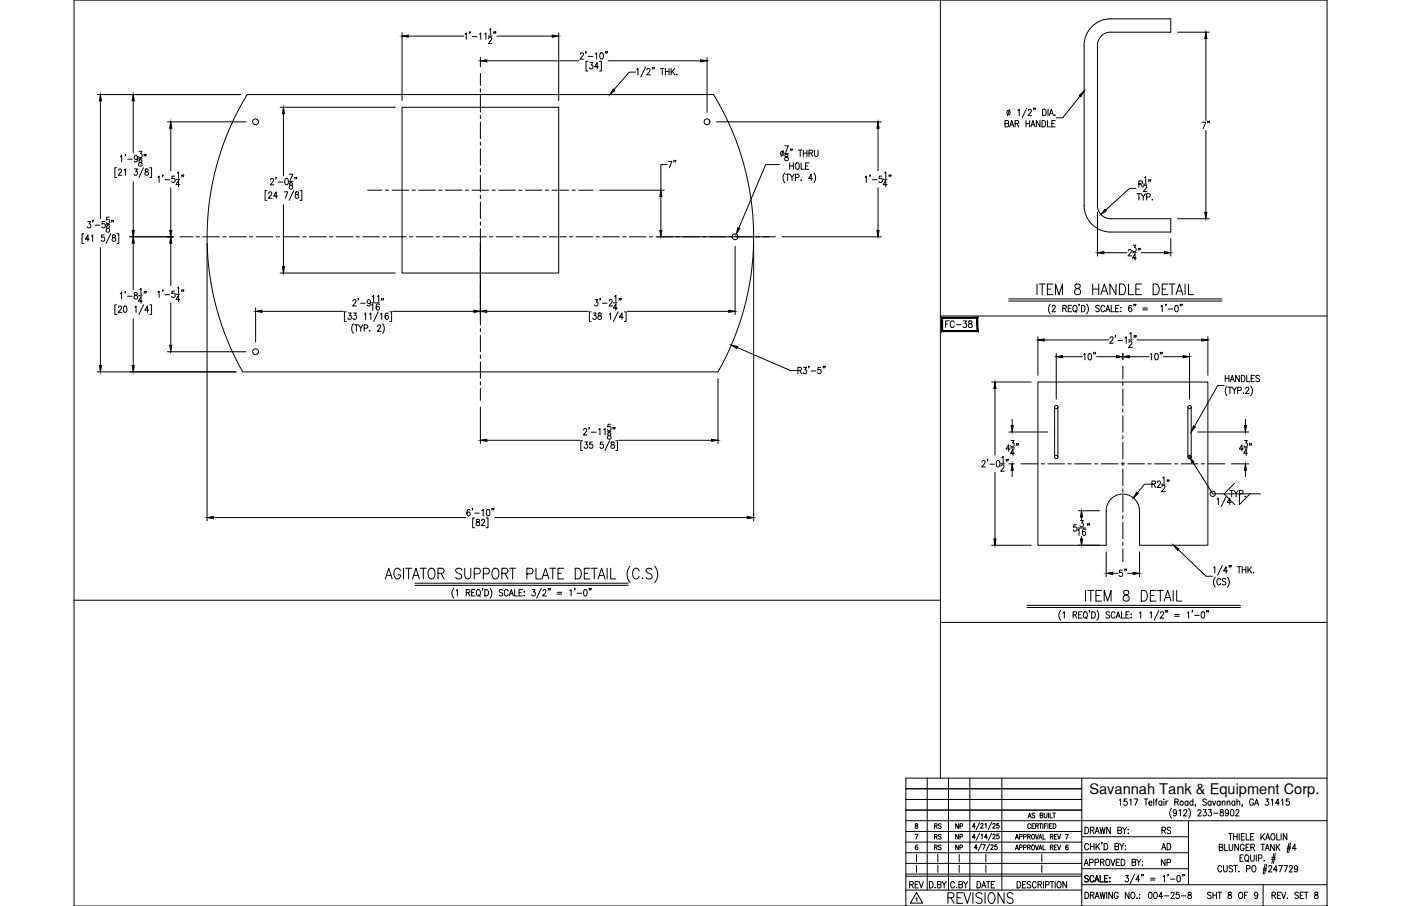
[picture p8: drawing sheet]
<svg xmlns="http://www.w3.org/2000/svg" width="432mm" height="279mm" viewBox="0 0 432 279" stroke-linecap="round" stroke-linejoin="round" font-family="sans-serif">
<defs><g id="words">
<g font-size="6.6">
<text x="318.6" y="92.1">ITEM 8 HANDLE DETAIL</text>
<text x="333.7" y="186.6">ITEM 8 DETAIL</text>
<text x="291.4" y="279.8">REVISIONS</text>
</g>
<g font-size="5.3">
<text x="373.9" y="40.9" transform="rotate(-90 373.9 40.9)">7&quot;</text>
<text x="205" y="52.9">7&quot;</text>
<text x="290.7" y="102.3">FC-38</text>
<text x="344" y="178.9">5&quot;</text>
<text x="279.4" y="275.2">REV</text>
</g>
<g font-size="4.9">
<text x="357" y="263.2">AD</text>
<text x="357.4" y="258.2">RS</text>
<text x="357" y="268.1">NP</text>
</g>
<text font-size="4.5" x="335.7" y="244.9">Savannah Tank &amp; Equipment Corp.</text>
<g font-size="4.4">
<text x="287.2" y="256.8">RS</text>
<text x="293.5" y="256.8">NP</text>
<text x="287.2" y="263.2">RS</text>
<text x="287.2" y="260">RS</text>
<text x="293.5" y="263.2">NP</text>
<text x="293.5" y="260">NP</text>
</g>
</g></defs>
<!-- layer: TEXT -->
<g fill="none" stroke="#000" stroke-width=".31">
<path d="M282.1 257.3h.8l-.6 1.5M282.2 254.1v.4a.55 .55 0 0 1 .6 .3 .55 .55 0 0 1-.2 .7 .47 .47 0 0 1-.6-.5 .47 .47 0 0 1 .7-.4l.1-.5zM300.6 258.2h-.9l.6-1v1.5M300.6 254.9h-.9l.6-1v1.5M301.9 256.9l-1.1 2.3M301.9 253.6l-1.1 2.3M302.3 254.3l.2-.4 .5 .3-.8 1.2h.9M302.4 257.5l.3-.3v1.5M303.6 254.2l.3-.3v1.5M304.3 258.2h-.9l.6-1v1.5M305.6 256.9l-1 2.3M305.6 253.6l-1 2.3"/>
<path d="M306 257.6l.2-.4 .5 .3-.8 1.2h.9M306 254.3l.2-.4 .5 .3-.8 1.2h.9M307.8 257.2h-.5l-.1 .6a.46 .46 0 0 1 .7 .1 .46 .46 0 0 1-.1 .6 .46 .46 0 0 1-.7-.1M307.8 253.9h-.5l-.1 .7a.46 .46 0 0 1 .7 0 .46 .46 0 0 1-.1 .6 .46 .46 0 0 1-.7-.1M312.9 258.8l.5-1.5 .5 1.5M313.1 258.3h.6M314.2 258.1l.7-.1 .1-.5-.8-.2v1.5M315.5 258.1l.7-.1 .1-.5-.8-.2v1.5M316.7 258l.7-.1 .1-.4-.8-.2v1.5M316.9 252.2l.5-1.5 .4 1.5M317.1 251.7h.5M317.1 258l.5 .8"/>
<path d="M317.6 254.4a.46 .46 0 0 0-.5-.4 .46 .46 0 0 0-.3 .6v.3a.46 .46 0 0 0 .3 .6 .46 .46 0 0 0 .5-.4M318.1 254.7h.5M318.2 257.4l.1-.1a.71 .71 0 0 1 .6 .8 .71 .71 0 0 1-.7 .6l-.3-.5zM318.9 254h-.8v1.5h.8M318.9 251l-.3-.3-.5 .3 .8 .8-.3 .4-.5-.2M319.1 257.3l.5 1.5 .5-1.5M319.2 254.7h.7v-.6l-.7-.1v1.5M319.6 254.7l.4 .8M320.2 258.8l.5-1.5 .5 1.5M320.3 254h.8M320.4 258.3h.6M320.6 251.4h.7l.1-.5-.8-.2v1.5l.8-.1v-.5l-.3-.2"/>
<path d="M320.7 254v1.5M321.4 254v1.5M321.5 257.3v1.5h.7M321.8 250.7v1.1l.4 .4 .4-.2 .1-1.3M321.9 254.7h.5M322.7 254h-.8v1.5M323 254v1.5M323.2 250.7v1.5M323.5 254.7h.4M323.6 250.7v1.5h.8M323.7 258l.7-.1 .1-.4-.8-.2v1.5M324.1 258l.5 .8"/>
<path d="M324.2 254h-.7v1.5h.7M324.5 250.7h.8M324.6 254a.75 .75 0 0 1 .9 .8 .75 .75 0 0 1-.9 .7zM324.9 250.7v1.5M325 258h.5M325.8 257.3h-.8v1.5h.8M325.9 257.3l.5 1.5 .5-1.5M328.4 257.3h.8l-.6 1.5M334.4 255.1a1.01 1.01 0 0 1 1.1 1 1.01 1.01 0 0 1-1.1 1zM336.1 256.1l.9-.2 .1-.6-1-.2v2M336.6 256.1l.6 1M337.5 257.1l.6-2 .7 2"/>
<path d="M337.7 256.4h.8M339 255.1l.4 2 .4-2 .4 2 .4-2M339.7 259.8h-.2h.2l-.2 .5M342.2 255.1v2l-1.1-2v2M344.5 256.1l1-.2 .1-.6-1.1-.2v2l1.1-.2 .1-.5-.5-.3M345 246.8l.4-.4v1.9M346 255.1l.6 1v1M347.2 255.1l-.6 1M347.3 246.4h-.8l-.1 .8a.61 .61 0 0 1 .9 .1 .61 .61 0 0 1-.1 .8 .61 .61 0 0 1-.8-.1M347.6 257h.2zM347.7 255.8v.1zM348.2 246.8l.4-.4v1.9"/>
<path d="M349.5 246.4h1.2l-.8 1.9M352.7 246.4h1.1M353.2 246.4v1.9M354.1 247.6h.9l-.1-.5a.58 .58 0 0 0-.8 .7 .58 .58 0 0 0 .9 .3M355.6 246.4v1.9M356.1 247h.5M356.7 246.4l-.3 .1-.1 .3v1.5M358.1 247.3l-.2-.2a.58 .58 0 0 0-.8 .6 .58 .58 0 0 0 1 .4M358.1 247v1.3M358.7 246.4v.2zM358.7 247.1v1.2M359.4 247v1.3"/>
<path d="M360 247l-.4 .1-.2 .5M361.1 249.3a2.24 2.24 0 0 0 0 3M362.1 247.3l.9-.1 .1-.6-1-.2v1.9M362.6 250.3l-.1 .3a.54 .54 0 0 1-.8 .1 .54 .54 0 0 1 0-.8 .54 .54 0 0 1 .8 .1l.1 .3a.9 .9 0 0 1-.6 1.3l-.4-.2M362.6 247.3l.6 1M363.4 250l.4-.3v1.9M364.8 250.1l.2-.3 .5-.1 .3 .5-1.1 1.4h1.2M366.1 247.3l-.1-.2a.58 .58 0 0 0-.8 .6 .58 .58 0 0 0 .9 .4M366.1 247v1.3M366.4 249.3a2.31 2.31 0 0 1 0 3M367.7 247.3a.56 .56 0 0 0-.8 0 .56 .56 0 0 0 0 .8 .56 .56 0 0 0 .8 0M367.7 246.4v1.9"/>
<path d="M368.5 248.3h-.2h.2l-.2 .4M369.2 250.1l.3-.4h.4l.3 .3-1.1 1.6h1.1M370.9 249.7h.9l-.5 .7a.6 .6 0 0 1 .5 .9 .6 .6 0 0 1-1.1 0M371.8 246.7l-.4-.3-.7 .3 .2 .4 .9 .7v.3l-.4 .2-.7-.2M372.5 249.7h.9l-.5 .7a.6 .6 0 0 1 .5 1 .6 .6 0 0 1-1.1-.1M373.3 247.3a.56 .56 0 0 0-.8 0 .56 .56 0 0 0 0 .8 .56 .56 0 0 0 .8 0M373.3 247v1.3M373.7 247l.5 1.3 .5-1.3M374 250.8h1.5M376 247.3a.56 .56 0 0 0-.7 0 .56 .56 0 0 0 0 .8 .56 .56 0 0 0 .7 0M376 247v1.3M376.2 249.8v.5a.72 .72 0 0 1 .8 .4 .72 .72 0 0 1-.3 .9 .63 .63 0 0 1-.7-.6 .63 .63 0 0 1 .8-.6l.2-.3v-.3z"/>
<path d="M376.7 247.4l.4-.4 .4 .1v1.2M376.7 247v1.3M378.2 247.4l.4-.4 .4 .1 .1 1.2M378.2 247v1.3M378.6 250.3v.3a.54 .54 0 0 1-.8 .1 .54 .54 0 0 1 0-.8 .54 .54 0 0 1 .8 .1v.3a.9 .9 0 0 1-.6 1.3l-.3-.2M378.7 257.1h1.1M379.2 257.1v1.9M379.4 249.8l.3-.1a1.06 1.06 0 0 1 .6 .9 1.06 1.06 0 0 1-.6 1l-.3-.1-.2-.7zM380.2 257.1v1.9M380.2 258h1.1M380.6 247.3a.56 .56 0 0 0-.8 0 .56 .56 0 0 0 0 .8 .56 .56 0 0 0 .8 0M380.6 247v1.3"/>
<path d="M380.9 250.1l.1-.3 .5-.1 .3 .5-1 1.4h1.1M381.2 247.4l.4-.4 .4 .1 .1 1.2M381.2 246.4v1.9M381.3 257.1v1.9M381.9 257.1v1.9M382.6 258h.6M382.9 248.3l-.1 .4M383.6 257.1h-1v1.9h1M384.1 257.1v1.9h1M385.4 258h.7M386.3 246.8a.61 .61 0 0 0-.7-.4 .61 .61 0 0 0-.5 .7v.5a.61 .61 0 0 0 .6 .8 .61 .61 0 0 0 .6-.8h-.4M386.5 257.1h-1.1v1.9h1.1"/>
<path d="M386.7 248.3l.6-1.9 .6 1.9M386.9 247.7h.8M388.6 257.1v1.9M389 257.9l.8 1.1M389.8 257.1l-1.2 1.3M390.1 259l.6-1.9 .7 1.9M390.1 246.4h.9l-.5 .7a.6 .6 0 0 1 .5 .9 .6 .6 0 0 1-1.1 0M390.3 258.4h.8M391.8 246.8l.4-.4v1.9M392 257.2l.2-.1a1 1 0 0 1 .8 1 1 1 0 0 1-.8 .9 1.29 1.29 0 0 1-.2-1.8zM393.5 257.1v1.9h1M394.3 247.7h-1.2l.8-1.3v1.9"/>
<path d="M394.9 257.1v1.9M395 246.8l.4-.4v1.9M396.6 257.1v1.9l-1.1-1.9v1.9M397.3 246.4h-.8l-.1 .8a.61 .61 0 0 1 .9 .1 .61 .61 0 0 1-.1 .8 .61 .61 0 0 1-.9-.1M397.3 260l-.6 3M397.7 260l-.5 3M282.4 277.1l.2-.2v1M282.5 275.2l1.9 3.3h-3.8zM282.5 263.5v2.2M282.5 266.8v2.2M282.8 260.8l-.2-.2a.71 .71 0 0 0-.6 .7 .71 .71 0 0 0 .7 .7 .42 .42 0 0 0 .1-.6 .42 .42 0 0 0-.6 0l-.1 .2M288.2 273.6v.2z"/>
<path d="M288.9 272.8l1-.1v-.8l-1-.1v2l1.1-.2v-.4l-.4-.4M289.1 263.5v2.2M289.1 266.8v2.2M290.4 271.8l.6 1v1M291.7 271.8l-.7 1M294.2 272.3a.62 .62 0 0 0-.7-.5 .62 .62 0 0 0-.5 .8v.5a.62 .62 0 0 0 .5 .7 .62 .62 0 0 0 .7-.5M295.6 272.8l.9-.1 .1-.7-1-.2v2l1-.2 .1-.4-.4-.4M295.6 263.5v2.2M295.6 266.8v2.2M297 271.8l.6 1v1M298.3 271.8l-.7 1M301.1 271.8a1 1 0 0 1 1.2 1 1 1 0 0 1-1.2 1z"/>
<path d="M301.2 261.5h-.9l.6-1v1.5M302.5 260.2l-1 2.3M302.6 273.8l.6-2 .6 2M302.8 260.5h.9l-.6 1.5M303.8 263.5v2.2M303.8 266.8v2.2M304 271.8h1.1M304.6 271.8v2M305 260.2l-1 2.3M305.4 260.8l.2-.3 .5 .3-.8 1.2h.9M306.6 271.8h-1.1v2M307.3 260.5h-.6l-.1 .6a.46 .46 0 0 1 .7 0 .46 .46 0 0 1-.1 .7 .46 .46 0 0 1-.7-.1"/>
<path d="M312.9 262.1l.5-1.5 .5 1.5M313.1 261.6h.6M313.5 271.8a1 1 0 0 1 1.1 1 1 1 0 0 1-1.1 1zM314.2 261.4l.7-.1 .1-.6-.8-.1v1.5M315.5 261.4l.7-.1 .1-.6-.8-.1v1.5M316.2 271.8h-1v2h1M316.7 261.3l.7-.1 .1-.5-.8-.1v1.5M317.1 261.3l.5 .8M317.7 272.1l-.4-.3-.7 .3 .1 .5 .9 .5a.48 .48 0 0 1-.3 .7l-.7-.3M318.2 260.7l.1-.1a.7 .7 0 0 1 .6 .8 .7 .7 0 0 1-.7 .6l-.3-.5zM319.1 260.6l.5 1.5 .5-1.5M319.4 272.3a.62 .62 0 0 0-.8-.5 .62 .62 0 0 0-.4 .8v.5a.62 .62 0 0 0 .4 .7 .62 .62 0 0 0 .8-.5"/>
<path d="M319.9 272.8l1-.1 .1-.7-1.1-.2v2M320.2 262.1l.5-1.5 .5 1.5M320.4 261.6h.6M320.5 272.8l.6 1M321.1 263.5v2.2M321.1 266.8v2.2M321.5 260.6v1.5h.7M321.6 271.8v2M322.2 272.9l1-.1v-.9l-1-.1v2M323.7 271.8h1.1M323.7 261.3l.7-.1 .1-.5-.8-.1v1.5M324.1 261.3l.5 .8"/>
<path d="M324.3 271.8v2M325 261.3h.5M325.2 271.8v2M325.8 260.6h-.8v1.5h.8M325.9 260.6l.5 1.5 .5-1.5M326.1 271.9l.1-.1a1.01 1.01 0 0 1 .9 1 1.01 1.01 0 0 1-.9 1 1.27 1.27 0 0 1-.1-1.9zM328.7 271.8v2l-1.1-2v2M329.2 260.8l-.1-.1a.73 .73 0 0 0-.7 .4 .73 .73 0 0 0 .2 .9 .39 .39 0 0 0 .6-.2 .39 .39 0 0 0-.2-.5 .39 .39 0 0 0-.5 .3M334.2 266.9l.6-1.9 .6 1.9M334.4 275.1a1 1 0 0 1 1.1 1 1 1 0 0 1-1.1 1zM334.4 266.3h.8M335.4 270.3l-.4-.3-.7 .3 .2 .4 .9 .7v.3l-.4 .3-.7-.3"/>
<path d="M335.5 260.6a.62 .62 0 0 0-.7-.5 .62 .62 0 0 0-.5 .8v.4a.62 .62 0 0 0 .5 .8 .62 .62 0 0 0 .7-.5M335.8 266l1-.1 .1-.7-1.1-.2v1.9M336.1 276.1l.9-.1 .1-.7-1-.2v2M336.1 260.1v2M336.1 261h1.1M336.6 276.1l.6 1M337.1 270.5a.61 .61 0 0 0-.7-.5 .61 .61 0 0 0-.5 .7v.5a.61 .61 0 0 0 .5 .8 .61 .61 0 0 0 .7-.5M337.2 260.1v2M337.4 272l.7-2 .6 2M337.5 266l1-.1v-.7l-1-.2v1.9M337.5 277.1l.6-2 .7 2M337.7 271.3h.8"/>
<path d="M337.7 276.5h.8M337.8 260.1v2M338.2 260.9l.7 1.2M338.9 260.1l-1.1 1.3M339 275.1l.4 2 .4-2 .4 2 .4-2M339.1 270v2h1M339.2 265.9l.9-.1v-.7l-.9-.1v1.9M339.7 265.9l.6 1M340.3 260.1a1 1 0 0 1 1.1 1 1 1 0 0 1-1.1 1zM340.5 270.9h.6M341.1 265.1l.1-.1a1 1 0 0 1 .9 .9 1 1 0 0 1-.9 1 1.26 1.26 0 0 1-.1-1.8zM341.1 275.1v2"/>
<path d="M341.5 270h-1v2h1M342 271.9h.1zM342.1 270.6v.2zM342.4 265l.6 1.9 .6-1.9M342.9 275.1v2l-1.2-2v2M343.6 261l1-.1v-.7l-1-.1v2l1.1-.2 .1-.5-.4-.4M344 265.9h.7M344.6 275.6a.62 .62 0 0 0-.7-.5 .62 .62 0 0 0-.5 .8v.5a.62 .62 0 0 0 .6 .7 .62 .62 0 0 0 .6-.7h-.4M345.1 260.1l.6 .9v1.1M345.1 265h-1.1v1.9h1.1M345.6 265a1 1 0 0 1 1.1 .9 1 1 0 0 1-1.1 1zM346.4 260.1l-.7 .9"/>
<path d="M346.8 260.8v.1zM346.8 261.9v.2zM346.9 270h.9l-.5 .7a.6 .6 0 0 1 .5 1 .6 .6 0 0 1-1.1-.1M348 275.1v2l-1.2-2v2M348.8 275.2l.2-.1a1 1 0 0 1 .8 1 1 1 0 0 1-.8 1 1.29 1.29 0 0 1-.2-1.9zM348.9 265.9l1-.1v-.7l-1-.1v1.9l1-.1 .1-.5-.4-.4M349.7 269.6l-1.4 3M350.4 265l.6 .9v1M350.4 277h.1zM351.2 275.8h.1M351.2 276.9h.1M351.3 271.3h-1.2l.8-1.3v2"/>
<path d="M351.6 265l-.6 .9M351.9 269.7h-.1h.1l-.1 .5M352 266.8h.2zM352.1 265.6v.2zM352.4 269.7l-.1 .5M354.2 275.2l.4-.1a1.15 1.15 0 0 1-.2 2l-.4-.4v-.4zM354.6 270.8h1.4M354.6 271.4h1.4M355.8 275.2l.4-.1a1.14 1.14 0 0 1-.2 2l-.2-.1-.2-.7zM358.4 276.5h-1.3l.8-1.4v2M358.5 270.4l.4-.4v2M358.8 276.3h1.5"/>
<path d="M360.1 269.7l-.2 .5M360.7 271.1h1.4M360.9 275.6l.3-.5h.3l.4 .4-.3 .7-.8 .9h1.2M362.9 270.1l.3-.1a1.09 1.09 0 0 1 .6 1 1.09 1.09 0 0 1-.6 1 1.43 1.43 0 0 1-.3-1.9zM363.4 275.1h-.8l-.1 .9a.61 .61 0 0 1 .9 0 .61 .61 0 0 1-.1 .9 .61 .61 0 0 1-.9-.2M364.1 276.3h1.4M364.5 269.7l-.1 .5M365 269.7h-.2h.2l-.2 .5M366.2 275.2v.6a.72 .72 0 0 1 .9 .4 .72 .72 0 0 1-.3 .9 .64 .64 0 0 1-.7-.7 .64 .64 0 0 1 .8-.5l.2-.3v-.4zM373.3 275.4l-.4-.3-.7 .3 .1 .5 .9 .5-.1 .6-.5 .1-.4-.3M373.8 275.1v2M373.8 276.1h1.1"/>
<path d="M374.9 275.1v2M375.3 275.1h1.2M375.8 261.3l.9-.1 .1-.7-1-.1v1.9l1-.2 .1-.4-.4-.4M375.9 275.1v2M376.6 267.4a.62 .62 0 0 0-.8-.5 .62 .62 0 0 0-.5 .8v.4a.62 .62 0 0 0 .5 .8 .62 .62 0 0 0 .8-.5M377.1 266.9v1.4l.5 .6 .5-.3 .1-1.7M377.5 260.4v1.9h.9M378.6 275.2v.6a.72 .72 0 0 1 .9 .4 .72 .72 0 0 1-.3 .9 .64 .64 0 0 1-.8-.7 .64 .64 0 0 1 .9-.5l.2-.3-.1-.4zM378.8 260.4v1.3l.5 .6 .6-.3v-1.6M379.9 267.2l-.4-.3-.7 .3 .1 .5 .9 .4v.7l-.6 .1-.4-.3M380.2 266.9h1.1M380.8 266.9v2"/>
<path d="M381.7 260.4v1.9l-1.1-1.9v1.9M381.7 268.8h.2zM382.1 275.2l.1-.1a1 1 0 0 1 .8 1 1 1 0 0 1-.8 1 1.27 1.27 0 0 1-.1-1.9zM382.2 264.6h.6M383.2 263.6h-1v2h1M383.5 260.8a.61 .61 0 0 0-.8-.4 .61 .61 0 0 0-.4 .7v.5a.61 .61 0 0 0 .6 .7 .61 .61 0 0 0 .6-.7h-.4M383.6 276.1h.6M383.8 263.9l.3-.3a1 1 0 0 1 .8 1 1 1 0 0 1-.8 1l-.5-.7zM384 261.3h.7M384.2 267.9h1l.1-.8-1.1-.2v2M384.3 265.2l.5 .6M384.6 275.1h-1v2"/>
<path d="M385.1 260.4h-1.1v1.9h1.1M385.4 263.6v1.4l.5 .6 .6-.3 .1-1.7M385.5 261.3l1-.1 .1-.7-1.1-.1v1.9M386.1 261.3l.6 1M386.1 267l.2-.1a1.01 1.01 0 0 1 .8 1 1.01 1.01 0 0 1-.8 1 1.27 1.27 0 0 1-.2-1.9zM387.2 263.6v2M387.6 275.8a.53 .53 0 0 1-.7 .4 .53 .53 0 0 1-.2-.8 .53 .53 0 0 1 .9 0v.4a.95 .95 0 0 1-.6 1.3l-.3-.3M387.9 264.7l.9-.1 .1-.8-1-.2v2M388.6 260.4h1.2M389.2 260.4v1.9M389.3 268.3h1.1M389.3 267.8h1.1"/>
<path d="M389.6 265.4v.2zM389.9 266.6l-.6 3M389.9 262.3l.7-1.9 .6 1.9M390.2 261.7h.8M390.4 266.6l-.6 3M391 267.4l.3-.5h.3l.4 .4-1.1 1.6h1.1M391.9 265h1.1M392 264.5h1.1M392 276.1l1-.1 .1-.7-1.1-.2v2M392.6 263.2l-.6 3.1M392.6 276.1l.6 1M392.7 260.4v1.9l-1.1-1.9v1.9"/>
<path d="M393 263.2l-.5 3.1M393.4 260.4v1.9M393.7 268.2h-1.2l.8-1.3v2M393.7 276.1h.7M393.8 261.2l.7 1.1M394.1 266.9h1.1l-.8 2M394.5 260.4l-1.1 1.3M394.8 275.1h-1.1v2h1.1M395 275.1l.6 2 .7-2M395.7 266.9h1.1l-.8 2M396.6 261.7h1.1M396.7 261.2h1.1"/>
<path d="M396.7 276.9v.2zM397.4 267.4l.3-.5h.3l.3 .4-.2 .6-.8 1h1.1M399.5 261.7h-1.2l.8-1.3v1.9M399.9 267.6l-.2 .5a.55 .55 0 0 1-.7-.2 .55 .55 0 0 1 .1-.8 .55 .55 0 0 1 .8 .1v.4a.96 .96 0 0 1-.6 1.3l-.3-.3M400.2 275.4l-.4-.3-.6 .1v.6l.8 .5 .2 .5-.4 .3-.7-.3M400.7 276.1h.7M401.8 275.1h-1.1v2h1.1M402 275.1h1.1M402.6 275.1v2M405.3 275.2v.6a.72 .72 0 0 1 .9 .4 .72 .72 0 0 1-.4 .9 .64 .64 0 0 1-.7-.7 .64 .64 0 0 1 .8-.5l.3-.3-.1-.4z"/>
<circle cx="364.2" cy="247.6" r=".62"/>
</g>
<!-- layer: 0 -->
<g fill="none" stroke="#000" stroke-width=".31">
<path d="M22.8 0h386.2v279.4h-386.2zM289.8 0v240M289.8 97.5h119.2M22.8 185.1h267M289.8 191.9h119.2M285.8 240v34.5M292.3 240v34.5M298.9 240v34.5M308.8 240v34.5M333.4 240v39.4M409 240h-129.8v39.4M279.2 253.1h129.8"/>
<path d="M279.2 259.7h54.2M279.2 256.4h54.2M279.2 249.8h54.2M279.2 246.5h54.2M279.2 243.2h54.2M333.4 258h32.9M366.3 253.1v19.7M279.2 274.5h54.2M279.2 269.6h54.2M279.2 270.2h54.2M279.2 263h87.1M279.2 266.3h54.2"/>
<path d="M333.4 267.9h32.9M333.4 272.8h75.6M389.3 272.8v6.6"/>
</g>
<!-- layer: SHOP TAG -->
<path d="M279.2 279.4h.1M409 279.4h.1" fill="none" stroke="#000" stroke-width=".31"/>
<!-- layer: DIM -->
<g fill="none" stroke="#000" stroke-width=".31">
<path d="M123.9 10.1v20.9M125.9 11.1h17.1M143.3 10.5l.4-.3v1.9M144.9 9.9h-.2h.2l-.2 .4M145.5 11.3h1.5M147.8 10.5l.4-.3v1.9M148.1 17.7v2.9M149.4 10.5l.4-.3v1.9M150 18.8h28.5M150.5 11.1h1.1M150.6 11.9l.3-.4h.3l.3 .3-1 1.6h1.1M150.9 9.2l.3-.4v2"/>
<path d="M152.3 9.9l-.1 .4M152.8 9.9h-.2h.2l-.2 .4M153.1 11.1h17.1M172.2 10.1v20.9M178.9 16.7l.3-.4h.3l.3 .3-1 1.6h1.1M180.6 16l-.1 .5M181.2 18.9h-.6v3h.6M181.3 17.4h1.4M181.8 19.3h.9l-.5 .7a.6 .6 0 0 1 .5 1 .6 .6 0 0 1-1-.1M183.5 16.6l.4-.3v1.9M184.8 18.9h.5v3h-.5M185.1 16.4l.4-.1a1.14 1.14 0 0 1-.2 1.9l-.4-.3-.1-.5z"/>
<path d="M186.7 16h-.2h.2l-.2 .5M187.2 16h-.2h.2l-.2 .5M187.5 18.8h28.4M217.9 17.7v16.9M362.9 9.9h9.8M371.7 11.9v25.3M29.9 29.2h44.2M30.9 31.1v36.4M41.1 31.1v16M51.6 37.6h24.2M52.6 39.6v13.1M86.3 33.1h35.6"/>
<path d="M87.4 35.1v19.1M184.4 20.6h-1.1l.8-1.3v2M195.9 22.2h-2l-4.7 5.5M196.2 21.5l.4-.4v2M198.9 20.7l-1.4 3M199.4 21.6l.3-.5 .5 .1 .2 .3-.3 .6-.8 1h1.1M201.2 20.8h-.2h.2l-.2 .5M201.6 20.8l-.1 .5M203.6 21.1h1.1M204.1 21.1v2M205.1 21.1v2M205.1 22.1h1.1"/>
<path d="M206.2 21.1v2M206.8 21.1v2M207.2 22l.7 1.1M207.9 21.1l-1.1 1.3M208.6 22.9v.2zM220.9 37.6h50.7M270.6 39.6v13.1M309.8 38.1l.9-.1 .1-.6-1-.2v1.9l1-.2 .1-.4-.4-.4M311.2 39.1l.6-1.9 .7 1.9M311.2 33.8l-.7 1.9M311.4 38.5h.8M312.9 38.1l.9-.1 .1-.6-1-.2v1.9"/>
<path d="M313.4 38.1l.6 1M313.7 34.1l.4-.4v2M316.2 37.2v1.9M316.2 38.1h1.1M316.5 33.3l-1.5 3M316.9 34.2l.3-.5h.4l.3 .4-.3 .6-.8 1h1.2M317.3 37.2v1.9M317.7 39.1l.7-1.9 .6 1.9M318 38.5h.8M318.7 33.4l-.2 .5M319.2 33.4h-.2h.2l-.2 .5M320.5 37.2v1.9l-1.1-1.9v1.9"/>
<path d="M321.2 37.2a1 1 0 0 1 1.1 1 1 1 0 0 1-1.1 .9zM321.3 33.7a1 1 0 0 1 1.2 1 1 1 0 0 1-1.2 1zM322.8 37.2v1.9h1M323 33.7v2M323.4 35.7l.6-2 .7 2M323.6 35h.8M324.2 38.1h.6M325.2 35.5h.1M325.2 37.2h-1v1.9h1M332.9 29.6l-5.4 6.7h-1.9M35.9 51.7h-.5v3h.5M36.5 52.6l.2-.4 .4-.1 .4 .6-1.1 1.4h1.1"/>
<path d="M37.1 48.3l.4-.3v1.9M38.3 52.5l.4-.4v2M38.7 47.7l-.2 .5M39.3 49.1h1.5M41.1 56v15.1M41.4 52.1h.9l-.5 .8a.6 .6 0 0 1 .5 .9 .6 .6 0 0 1-1-.1M42.4 48.6a.53 .53 0 0 1-.6 .6 .53 .53 0 0 1-.5-.7l.5-.5a1.07 1.07 0 0 1 .6 1 1.07 1.07 0 0 1-.7 .9l-.3-.2M42.7 49h1.1M42.8 46.7h.9l-.5 .7a.6 .6 0 0 1 .5 .9 .6 .6 0 0 1-1-.1M42.8 49.4v.5a.72 .72 0 0 1 .9 .4 .72 .72 0 0 1-.3 .9 .63 .63 0 0 1-.8-.6 .63 .63 0 0 1 .9-.6l.2-.3-.1-.3zM44.2 51.7l-1.4 3M44.5 47.7h-.1h.1l-.1 .5"/>
<path d="M44.8 52.2v.5a.72 .72 0 0 1 .9 .5 .72 .72 0 0 1-.3 .9 .63 .63 0 0 1-.8-.7 .63 .63 0 0 1 .8-.5l.2-.7zM45 47.7l-.1 .5M46.2 51.7h.5v3h-.5M48.6 54.7l.4-.4v2M50.2 54l-.1 .5M50.9 55.4h1.4M52.6 57.9v13.2M53.8 54.3h-.8v.9a.62 .62 0 0 1 .9 0 .62 .62 0 0 1-.1 .9 .62 .62 0 0 1-.9-.2M54.2 55.3h1.2M54.6 53.4l.4-.4v2M55.4 56.9h-1.2l.8-1.3v2M56.2 54h-.2h.2l-.2 .5"/>
<path d="M56.6 54l-.1 .5M82.3 58.8h-.6v3h.6M82.8 59.6l.3-.4h.5l.2 .3-1.1 1.6h1.2M83.4 55.5l.3-.5 .5 .1 .1 .3-.2 .7-.8 .9h1.1M85.1 54.7h-.1h.1l-.1 .5M85.8 56.2h1.4M87.6 59.2h1.1l-.8 1.9M88 55.1l.4-.1a1.14 1.14 0 0 1-.2 2l-.4-.4v-.4zM89.1 53.7h1.1l-.8 2M89.1 56h1.1M89.3 56.4v.6a.8 .8 0 0 1 .8 .4 .8 .8 0 0 1 0 .8 .65 .65 0 0 1-1-.4 .65 .65 0 0 1 .8-.7l.2-.3v-.4zM90.6 58.8l-1.5 3"/>
<path d="M91 54.7l-.2 .5M91.1 59.2v.6a.72 .72 0 0 1 .9 .4 .72 .72 0 0 1-.3 .9 .64 .64 0 0 1-.8-.6 .64 .64 0 0 1 .9-.6l.2-.3-.1-.4zM91.4 54.7h-.1h.1l-.1 .5M92.5 58.8h.5v3h-.5M184.8 58.7h19.9M205.7 50.8h-2v7.9M240.2 50.8h-4.2l-8.3 19.6M241.4 46.4l-.7 1.9M241.9 45h1.1l-.8 1.9M241.9 47.3h1.1M241.9 53.3a2.24 2.24 0 0 0 0 3M242 47.7v.6a.72 .72 0 0 1 .9 .4 .72 .72 0 0 1-.3 .9 .63 .63 0 0 1-.8-.7 .63 .63 0 0 1 .9-.5l.2-.3-.1-.4z"/>
<path d="M242.2 53.7h1.1M242.8 53.7v2M243.4 50.2v2M243.4 51.2h1.1M243.5 53.7l.6 1v1M243.7 46h-.2h.2l-.2 .5M244.2 46l-.2 .5M244.5 50.2v2M244.8 53.7l-.7 1M245.2 54.7h.9v-.9l-.9-.1v2M245.4 50.3l.2-.1a1 1 0 0 1 .8 1 1 1 0 0 1-.8 1 1.26 1.26 0 0 1-.2-1.9zM246.1 46.3h1.1"/>
<path d="M246.6 46.3v2M246.9 50.2v2h1M246.9 55.5v.2zM247.6 46.3v2M247.6 47.2h1.1M248.3 51.2h.6M248.7 46.3v2M249.3 50.2h-1v2h1M249.3 47.2l1-.1v-.7l-1-.1v2M249.9 47.2l.6 1.1M250.4 55h-1.2l.8-1.3v2M250.8 53.3a2.3 2.3 0 0 1 0 3"/>
<path d="M251 46.3l.1 1.7 .4 .3 .6-.3v-1.7M266.6 54.7l.4-.4v2M268.2 54h-.1h.1l-.1 .5M268.9 55.4h1.4M270.6 57.9v13.2M271.8 54.3h-.8l-.1 .9a.62 .62 0 0 1 .9 0 .62 .62 0 0 1-.1 .9 .62 .62 0 0 1-.9-.2M272.2 55.3h1.2M272.6 53.4l.4-.4v2M273.4 56.9h-1.2l.8-1.3v2M274.1 54h-.1h.1l-.1 .5M274.6 54l-.2 .5M350.1 58.1h-2l-7.3 6.7"/>
<path d="M350.4 59.7h1.2M351 56.7l1-.1v-.6l-1-.2v2M351 59.7v2M351.6 56.7l.5 1.1M351.7 59.7l.7 1v1M352.4 56.8h1.1M352.4 57.6l.4-.5h.3l.3 .4-.2 .6-.8 1h1.1M352.7 54.8l.4-.3v2M353 59.7l-.6 1M354.2 55.5h-.2h.2l-.2 .5M354.7 55.5l-.2 .5M371.7 40.2v25.3"/>
<path d="M25.8 72.1h-.5v3h.5M27.1 68.3h.8l-.5 .8a.6 .6 0 0 1 .5 .9 .6 .6 0 0 1-1-.1M27.5 73.8h-1.2l.8-1.4v2M28.2 72.8l.4-.4v2M28.7 68h-.1h.1l-.1 .5M29.4 69.4h1.4M30.9 76.4v36.3M32.2 72.4h-.9v.9a.61 .61 0 0 1 .9 0 .61 .61 0 0 1-.1 .9 .61 .61 0 0 1-.9-.2M32.3 68.3h-.8l-.1 .9a.62 .62 0 0 1 .9 0 .62 .62 0 0 1-.1 .9 .62 .62 0 0 1-.9-.2M32.7 69.3h1.1M32.9 69.7v.6a.72 .72 0 0 1 .8 .4 .72 .72 0 0 1-.3 .9 .63 .63 0 0 1-.8-.7 .63 .63 0 0 1 .9-.5l.2-.7zM33.7 67h-.8l-.1 .8a.62 .62 0 0 1 .9 .1 .62 .62 0 0 1-.1 .9 .62 .62 0 0 1-.9-.2"/>
<path d="M34.1 72.1l-1.4 3M34.5 68l-.1 .5M34.7 72.5v.6a.73 .73 0 0 1 .9 .4 .73 .73 0 0 1-.3 .9 .64 .64 0 0 1-.8-.6 .64 .64 0 0 1 .8-.6l.3-.3-.1-.4zM35 68h-.1h.1l-.1 .5M36.1 72.1h.5v3h-.5M40 73h13.4M41.1 75v14.4M52.6 75v13.1M63.8 75.1v85.5M85.5 60.5h-1.2l.8-1.3v1.9M87.4 63.1v19.1M148.1 75.1v21.9"/>
<path d="M202.6 73h34.4M203.7 60.6v10.5M226.6 76v21M232.3 75.1v85.5M241.1 73h30.5M338.2 65.4v13.6M340.2 77.9h7.1M347.7 77.4l.2-.4 .5-.1 .3 .6-1 1.4h1.1M349 77.9h1.2M349.2 75.6h.9l-.5 .8a.6 .6 0 0 1 .5 .9 .6 .6 0 0 1-1-.1M350.2 79.6h-1.2l.8-1.3v1.9M350.9 76.7l-.1 .4"/>
<path d="M351.4 76.7h-.1h.1l-.1 .4M351.7 77.9h7.2M353.4 60.8l1-.2v-.8l-1-.1v2M355.2 61.5v.2zM360.8 73.6v5.4M362.9 67.5h9.8M35.9 94h-.5v3h.5M36.5 94.8l.2-.3 .4-.1 .4 .5-1.1 1.4h1.1M37.1 90.6l.4-.4v2M38.3 94.5l.2-.1a1.07 1.07 0 0 1 .6 .9 1.07 1.07 0 0 1-.6 1 1.34 1.34 0 0 1-.2-1.8zM38.7 90l-.2 .4M39.3 91.4h1.4"/>
<path d="M41.1 98.3v14.4M41.4 90.3v.6a.72 .72 0 0 1 .9 .4 .72 .72 0 0 1-.3 .9 .63 .63 0 0 1-.7-.7 .63 .63 0 0 1 .8-.5l.2-.3-.1-.4zM41.5 94.7l.4-.3v1.9M42.7 91.2h1.2M43.1 89.3l.4-.4v2M43.9 92.9h-1.2l.8-1.4v2M44.2 94l-1.4 3M44.6 90h-.2h.2l-.2 .4M45 90l-.1 .4M45.8 95.7h-1.2l.8-1.3v1.9M46.2 94h.5v3h-.5M48.6 90.1l.4-.3v1.9"/>
<path d="M50.2 89.5l-.1 .5M50.9 90.9h1.4M52.6 93.4v13.1M53.8 89.8h-.8v.8a.61 .61 0 0 1 .9 0 .61 .61 0 0 1-.1 .9 .61 .61 0 0 1-.9-.1M54.2 90.7h1.2M54.6 88.8l.4-.3v1.9M55.4 92.4h-1.2l.8-1.3v1.9M56.2 89.5h-.2h.2l-.2 .5M56.6 89.5l-.1 .5M78.8 95v10.5M80.8 96h25M86.3 84.2h35.6"/>
<path d="M106.7 96.2h-.5v3h.5M107.4 96.5h.8l-.4 .8a.6 .6 0 0 1 .4 .9 .6 .6 0 0 1-1-.1M108.8 92.9l.1-.4 .5-.1 .3 .6-1 1.4h1.1M108.9 96.5h.9l-.5 .8a.6 .6 0 0 1 .5 .9 .6 .6 0 0 1-1-.1M108.9 99.8a2.3 2.3 0 0 0 0 3M110.5 92.1h-.2h.2l-.2 .5M111.1 93.5h1.5M112.3 96.9l.4-.4v2M113.9 96.9l.4-.4v2M114.2 93l-.3 .5a.55 .55 0 0 1-.7-.2 .55 .55 0 0 1 .1-.7 .55 .55 0 0 1 .8 .1l.1 .3a.93 .93 0 0 1-.7 1.4l-.3-.3M114.5 94.1l.4-.4v2M114.5 93.4h2.5"/>
<path d="M114.7 91.5l.4-.4v1.9M116.3 91.5l.4-.4v1.9M116.6 96.2l-1.4 3M116.9 94l-.3-.3a1.1 1.1 0 0 0-.7 1 1.1 1.1 0 0 0 .6 1 .55 .55 0 0 0 .5-.6 .55 .55 0 0 0-.5-.5 .55 .55 0 0 0-.6 .4M117.2 96.9l.4-.4v2M117.7 92.1l-.2 .5M117.9 99.8a2.3 2.3 0 0 1 0 3M118.2 92.1h-.2h.2l-.2 .5M119.7 96.8l-.4-.3a1.1 1.1 0 0 0-.6 1 1.1 1.1 0 0 0 .6 1 .57 .57 0 0 0 .5-.5 .57 .57 0 0 0-.5-.6 .57 .57 0 0 0-.6 .4M120.1 96.2h.6v3h-.6M121 96h25.1M150 96h31.3"/>
<path d="M182.2 96.2h-.5v3h.5M182.8 96.5h.9l-.5 .8a.6 .6 0 0 1 .5 .9 .6 .6 0 0 1-1-.1M183.4 92.4h.8l-.5 .8a.6 .6 0 0 1 .5 .9 .6 .6 0 0 1-1-.1M184.4 96.6v.6a.73 .73 0 0 1 .9 .4 .73 .73 0 0 1-.3 .9 .64 .64 0 0 1-.8-.7 .64 .64 0 0 1 .9-.5l.2-.3-.1-.4zM185 92.1h-.1h.1l-.1 .5M185.7 93.5h1.4M187.7 92.9l.2-.4 .5-.1 .3 .6-1 1.4h1.1M187.8 96.9l.4-.4v2M189 93.4h1.2M189.4 91.5l.4-.4v1.9M190.2 95h-1.2l.8-1.3v2M190.5 96.2l-1.4 3"/>
<path d="M190.9 92.1h-.1h.1l-.1 .5M191.4 92.1l-.1 .5M192.1 97.8h-1.2l.8-1.3v2M192.4 96.2h.6v3h-.6M193.3 96h31.3M310.9 92.8h65.7M310.9 92.2h65.7M323.7 93.8a2.3 2.3 0 0 0 0 3M324.3 94.6l.3-.4h.3l.3 .3-1 1.6h1.1M327.6 95.1l.9-.1 .1-.7-1-.1v1.9M328.1 95.1l.6 1M329.2 95.1h.7"/>
<path d="M330.3 94.2h-1.1v1.9h1.1M331 94.3l.2-.1a1 1 0 0 1 .8 1 1 1 0 0 1-.8 .9 1.27 1.27 0 0 1-.2-1.8zM331.4 95.8l.5 .5M333.3 94.2a.99 .99 0 0 1 1.1 1 .99 .99 0 0 1-1.1 .9zM334.9 93.8a2.24 2.24 0 0 1 0 3M338.8 94.4l-.4-.2-.7 .2 .2 .5 .8 .5 .1 .4-.4 .3-.7-.3M340.5 94.6a.61 .61 0 0 0-.7-.4 .61 .61 0 0 0-.5 .7v.5a.61 .61 0 0 0 .4 .7 .61 .61 0 0 0 .8-.4M340.8 96.1l.6-1.9 .7 1.9M341.1 95.5h.7M342.5 94.2v1.9h1M343.8 95.1h.7M344.9 94.2h-1.1v1.9h1.1"/>
<path d="M345.4 94.9h.1zM345.4 96h.1zM348.8 94.4l-.5-.2a1.13 1.13 0 0 0 .1 1.9 .58 .58 0 0 0 .5-.8 .58 .58 0 0 0-1-.1l-.1 .3M352.2 95h1.5M352.2 95.6h1.5M357.8 94.5l.4-.3v1.9M360 95.3h1.5M362.3 94.3l.4-.1a1.15 1.15 0 0 1-.2 1.9l-.4-.3-.1-.5zM29.9 114.7h42.8M51.6 108.5h24.2M109.3 100.2h1.1M109.8 100.2v2"/>
<path d="M110.6 100.2l.6 .9v1.1M111.8 100.2l-.6 .9M112.2 101.2l1-.1 .1-.7-1.1-.2v2M113.9 102.1h.2zM116.4 100.7l.3-.5h.3l.3 .4-.2 .6-.8 1h1.1M221.3 116.7v20.1M227.2 107.2l16.4 7.1h2M245.9 114.2l1-.1v-.7l-1-.1v2M246.5 114.2l.5 1.1M247.7 113.3h.9l-.5 .7a.6 .6 0 0 1 .5 1 .6 .6 0 0 1-1.1-.1M249.4 113h-.2h.2l-.2 .5M250 114.4h1.4"/>
<path d="M252.9 113.3h-.7l-.1 .8a.62 .62 0 0 1 .9 .1 .62 .62 0 0 1-.1 .9 .62 .62 0 0 1-.9-.2M253.8 113h-.1h.1l-.1 .5M254.3 113l-.2 .5M305.6 117.8h12.2M306.7 119.8v20.6M319.9 103.8v12M321.9 104.8h19.8M325.5 109v14.1M327.5 110h6.2M334 109.4l.4-.4v2M335.6 109.1l.2-.1a1.07 1.07 0 0 1 .7 1 1.07 1.07 0 0 1-.7 1 1.35 1.35 0 0 1-.2-1.9zM337.2 108.7l-.2 .5"/>
<path d="M337.7 108.7h-.2h.2l-.2 .5M338 110h6.1M342.1 104.3l.3-.4h.5l.1 .3-.2 .7-.8 .9h1.1M343.9 103.6h-.2h.2l-.2 .5M344.5 105h1.4M346.1 109v1.8M346.7 104.2l.4-.3v1.9M347.8 104.8h1.2M347.9 105.6l.3-.4 .5 .1 .2 .3-.3 .6-.8 .9h1.2M348 110h6.2M348.2 102.9l.4-.3v1.9M349.7 103.6h-.2h.2l-.2 .5"/>
<path d="M350.2 103.6h-.2h.2l-.2 .5M350.5 104.8h19.8M354.5 109.4l.4-.4v2M356.1 109.1l.3-.1a1.07 1.07 0 0 1 .6 1 1.07 1.07 0 0 1-.6 1 1.38 1.38 0 0 1-.3-1.9zM357.7 108.7h-.2h.2l-.2 .5M358.2 108.7l-.2 .5M358.5 110h6.2M366.6 109v14.1M372.3 103.8v12M377.3 118.9h-2l-7.2 12.6M377.6 115.7v2M377.6 116.7h1.2"/>
<path d="M378.2 119a2.3 2.3 0 0 0 0 3M378.5 119.4h1.1M378.8 115.7v2M379.1 119.4v2M379.2 117.7l.6-2 .6 2M379.4 117.1h.8M379.8 119.4l.6 .9v1.1M381.1 119.4l-.7 .9M382 115.7v2l-1.2-2v2M382.6 115.7a.99 .99 0 0 1 1.1 1 .99 .99 0 0 1-1.1 1zM383.9 119.9l.4-.5 .4 .1 .2 .3-.2 .6-.8 1h1.1M384.3 115.7v2h.9"/>
<path d="M385.4 119a2.24 2.24 0 0 1 0 3M385.6 116.7h.6M386.7 115.7h-1.1v2h1.1M388.2 116l-.4-.3-.6 .1-.1 .6 .9 .5 .2 .5-.4 .3-.7-.3M148.1 125.5v11.3M150 135.8h28.7M179.6 135.9h-.6v3h.6M179.9 132.6l.3-.4h.3l.3 .3-1 1.6h1.1M180.2 136.3h.9l-.5 .7a.6 .6 0 0 1 .5 1 .6 .6 0 0 1-1.1-.1M181.6 131.9l-.1 .5M182.3 133.3h1.4M182.6 136.3h-.8l-.1 .8a.61 .61 0 0 1 .9 .1 .61 .61 0 0 1-.1 .9 .61 .61 0 0 1-.9-.2"/>
<path d="M184.5 132.5l.4-.3v1.9M185.9 136.3h-.8l-.1 .8a.61 .61 0 0 1 .9 .1 .61 .61 0 0 1-.1 .9 .61 .61 0 0 1-.9-.2M186.1 132.5l.4-.3v1.9M187.2 133.1h1.1M187.4 133.6v.5a.8 .8 0 0 1 .8 .4 .8 .8 0 0 1 0 .9 .65 .65 0 0 1-1-.5 .65 .65 0 0 1 .8-.7l.3-.3-.1-.3zM187.9 135.9l-1.5 3M188.2 130.9h-.8l-.1 .8a.61 .61 0 0 1 .9 0 .61 .61 0 0 1-.1 .9 .61 .61 0 0 1-.9-.2M188.4 136.4v.5a.8 .8 0 0 1 .8 .4 .8 .8 0 0 1 0 .9 .65 .65 0 0 1-1-.5 .65 .65 0 0 1 .9-.7l.2-.2-.1-.4zM189.1 131.9l-.2 .5M189.5 131.9h-.1h.1l-.1 .5M189.8 135.9h.5v3h-.5M190.7 135.8h28.6"/>
<path d="M310.9 133.2h12.1M311.3 138.5h-1.2l.8-1.3v1.9M311.4 138.1h1.2M311.6 135.8h.9l-.5 .8a.6 .6 0 0 1 .5 .9 .6 .6 0 0 1-1-.1M312 129.3v2M312.6 139.8h-1.2l.8-1.3v1.9M313.4 136.9l-.2 .5M313.8 136.9h-.1h.1l-.1 .5M369.2 133.2h15.7M381.5 120.4l.9-.1 .2-.2-.2-.6-.9-.1v2M383.1 121.3h.2zM383.2 138.5h-1.2l.8-1.3v1.9"/>
<path d="M383.3 138.1h1.2M383.5 135.8h.9l-.5 .8a.6 .6 0 0 1 .5 .9 .6 .6 0 0 1-1-.1M383.9 129.3v2M384.5 139.8h-1.2l.8-1.3v1.9M385.3 136.9h-.2h.2l-.2 .5M385.7 136.9h-.1h.1l-.1 .5M65.8 159.6h77.8M144.9 157.4l-.4-.3a1.09 1.09 0 0 0-.6 1 1.09 1.09 0 0 0 .6 1 .56 .56 0 0 0 .5-.6 .56 .56 0 0 0-.5-.5 .56 .56 0 0 0-.6 .4M145.6 156.8l-.1 .5M146.3 159.7h-.6v3.1h.6M146.3 158.2h1.4M148.5 157.5l.4-.4v2"/>
<path d="M149.8 159.7h.6v3.1h-.6M150.1 157.2l.3-.1a1.07 1.07 0 0 1 .6 1 1.07 1.07 0 0 1-.6 1 1.35 1.35 0 0 1-.3-1.9zM151.7 156.8l-.1 .5M152.2 156.8h-.2h.2l-.2 .5M152.5 159.6h77.8M302.7 142.5l.3-.5 .5 .1 .1 .3-.2 .7-.8 .9h1.1M304.4 141.7l-.1 .5M305.1 143.2h1.4M306.7 145.6v20.6M307.3 142.1l.4-.1a1.15 1.15 0 0 1-.2 2l-.4-.4v-.4zM308.4 143h1.1M308.5 143.8l.3-.5 .5 .1 .2 .3-1.1 1.6h1.1"/>
<path d="M308.8 141.1l.4-.4v2M310.2 141.7l-.1 .5M310.7 141.7l-.1 .5M310.9 143h1.7M312 145v2M332.3 157.5h6.6M333.3 159.5v.7M354.7 149.3h-2l-2.1 2.7M355 149.3l1-.1v-.8l-1-.1v2M355.6 149.3l.6 1M356.7 148.8l.3-.5h.4l.3 .4-.3 .7-.8 .9h1.2M358 149.3h1.1"/>
<path d="M358.1 150.1l.3-.4h.3l.3 .3-.2 .7-.8 .9h1.1M358.4 147.4l.4-.4v2M359.8 148.1h-.1h.1l-.1 .4M360.3 148.1l-.1 .4M367.7 142.6l6.1 9.7h14.8M375.1 154l.4-.4v2M377.8 153.2l-1.4 3.1M379.1 151.3h1.1M379.4 154.9h-1.2l.8-1.3v2M379.6 143h5.3M379.6 151.3v1.9M380.3 151.3l.7 .9v1"/>
<path d="M380.6 149l-3.3 3.3 3.3 3.3M381.6 151.3l-.6 .9M383.8 153v.2zM383.9 145v2M385.3 152.3l-3.3 3.3v-3.3l1.1-.2v-.5l-.4-.3h-.7v1.9M118.8 178.5l1-3.3 1.1 3.3M119.2 177.4h1.3M123.4 176a1.03 1.03 0 0 0-1.2-.8 1.03 1.03 0 0 0-.8 1.3 1.49 1.49 0 0 0 1.3 2 1.2 1.2 0 0 0 .7-1.2h-.7M124.4 175.2v3.3M125 175.2h1.9M125.9 175.2v3.3M127.1 178.5l1.1-3.3 1.1 3.3"/>
<path d="M127.6 177.4h1.3M127.9 179.9h65.7M129.5 175.2h1.9M130.5 175.2v3.3M132.5 175.4l.2-.2a1.57 1.57 0 0 1 1.2 2.6 1.02 1.02 0 0 1-1.2 .7 1.02 1.02 0 0 1-.8-1.2 2.1 2.1 0 0 1 .6-1.9zM135 176.8h1.2a.79 .79 0 0 0 .7-.8 .79 .79 0 0 0-.7-.8h-1.2v3.3M135.9 176.8l1 1.7M142.3 175.7a1 1 0 0 0-1-.5 1 1 0 0 0-.9 .8l.3 .5 1.1 .5a.81 .81 0 0 1 .5 .8 .81 .81 0 0 1-.7 .7h-.5l-.7-.4M143.2 175.2v2.4a.93 .93 0 0 0 1 .9 .93 .93 0 0 0 .9-.9v-2.4M146.2 177h1.2a.89 .89 0 0 0 .7-.9 .89 .89 0 0 0-.7-.9h-1.2v3.3M146.9 160.2v.6a.8 .8 0 0 1 .8 .3 .8 .8 0 0 1 0 .9 .64 .64 0 0 1-1-.4 .64 .64 0 0 1 .8-.7l.2-.7zM148.4 160.6l.2-.4 .5-.1 .3 .6-1.1 1.4h1.2"/>
<path d="M149 177h1.2a.89 .89 0 0 0 .7-.9 .89 .89 0 0 0-.7-.9h-1.2v3.3M152.1 175.4l.3-.2a1.72 1.72 0 0 1 1.1 2.9l-.5 .4a1.58 1.58 0 0 1-1.2-2.5zM154.7 176.8h1.2a.79 .79 0 0 0 .7-.8 .79 .79 0 0 0-.7-.8h-1.2v3.3M155.6 176.8l.9 1.7M157.1 175.2h1.8M158 175.2v3.3M162.4 177h1.2a.89 .89 0 0 0 .7-.9 .89 .89 0 0 0-.7-.9h-1.2v3.3M165.2 175.2v3.3h1.6M167 178.5l1.1-3.3 1.1 3.3M167.4 177.4h1.4M169.5 175.2h1.8M170.4 175.2v3.3"/>
<path d="M172 176.8h1M173.7 175.2h-1.7v3.3h1.7M177.3 175.2a1.76 1.76 0 0 1 1.9 1.1 1.76 1.76 0 0 1-.6 2.1l-1.3 .1zM180.1 176.8h1.1M181.8 175.2h-1.7v3.3h1.7M182.2 175.2h1.9M183.2 175.2v3.3M184.3 178.5l1.1-3.3 1.1 3.3M184.7 177.4h1.4M187.1 175.2v3.3M188.2 175.2v3.3h1.6M194.2 174.6a3.8 3.8 0 0 0 0 5"/>
<path d="M197 176a1.03 1.03 0 0 0-1.2-.8 1.03 1.03 0 0 0-.8 1.3v.8a1.03 1.03 0 0 0 .7 1.2 1.03 1.03 0 0 0 1.3-.7M198.1 178.2v.3zM201 175.7a1 1 0 0 0-1.1-.5 1 1 0 0 0-.8 .8l.3 .5 1 .5a.81 .81 0 0 1 .6 .8 .81 .81 0 0 1-.7 .7h-.5l-.7-.4M201.8 174.6a3.8 3.8 0 0 1 0 5M305.6 168.1h12.2M331.8 161.8h-.8l-.1 .9a.62 .62 0 0 1 .9 0 .62 .62 0 0 1-.1 .9 .62 .62 0 0 1-.9-.2M332.2 163.5l.4-.3v1.9M332.2 162.8h2.4M332.3 168.1h6.6M333 160.5h.9l-.5 .8a.6 .6 0 0 1 .5 .9 .6 .6 0 0 1-1.1-.1M333.3 165.5v.7M334.6 163.4l-.4-.2a1.11 1.11 0 0 0 0 1.9 .55 .55 0 0 0 .5-.5 .55 .55 0 0 0-.5-.6 .55 .55 0 0 0-.6 .5"/>
<path d="M335.4 161.6h-.2h.2l-.2 .4M335.8 161.6l-.1 .4M341 170.2v7.6M351.2 170.2v7.6M363.2 169.5l8.5 8.2h2M374 175.1l.4-.3v1.9M374.6 178a2.31 2.31 0 0 0 0 3M376.2 178.9a.61 .61 0 0 0-.7-.5 .61 .61 0 0 0-.4 .8v.4a.61 .61 0 0 0 .4 .8 .61 .61 0 0 0 .7-.5M376.7 174.4l-1.4 3M377.8 178.7l-.4-.3-.7 .3 .2 .5 .9 .6v.3l-.4 .3-.7-.3M378.3 176.1h-1.2l.8-1.3v1.9M378.3 178a2.24 2.24 0 0 1 0 3"/>
<path d="M379 174.5h-.2h.2l-.2 .4M379.4 174.5l-.1 .4M381.4 174.8h1.1M381.9 174.8v1.9M382.9 174.8v1.9M382.9 175.7h1.1M384 174.8v1.9M384.6 174.8v1.9M385 175.6l.7 1.1M385.7 174.8l-1.1 1.3M386.4 176.5v.2zM127.9 180.5h65.7"/>
<path d="M139.9 181.4a2.24 2.24 0 0 0 0 3M140.6 182.2l.4-.4v2M143.7 182.8l1-.1v-.7l-1-.2v2M144.3 182.8l.5 1M145.4 182.8h.6M146.4 181.8h-1v2h1M147.1 181.9l.2-.1a1 1 0 0 1 .8 1 1 1 0 0 1-.8 1 1.29 1.29 0 0 1-.2-1.9zM147.5 183.4l.5 .6M148.8 181.5h-.2h.2l-.2 .5M149.4 181.8a1 1 0 0 1 1.2 1 1 1 0 0 1-1.2 1zM151 181.4a2.3 2.3 0 0 1 0 3M154.9 182.1l-.3-.3-.8 .3 .1 .4 1 .7v.3l-.3 .3-.8-.3"/>
<path d="M156.6 182.3a.62 .62 0 0 0-.7-.5 .62 .62 0 0 0-.5 .8v.4a.62 .62 0 0 0 .5 .8 .62 .62 0 0 0 .7-.5M157 183.8l.6-2 .6 2M157.2 183.1h.8M158.6 181.8v2h1M160 182.8h.6M161 181.8h-1v2h1M161.6 182.5v.2zM161.6 183.6v.2zM164 181.8h.9l-.5 .8a.6 .6 0 0 1 .5 .9 .6 .6 0 0 1-1-.1M166.8 181.4l-1.4 3M167.3 182.3l.3-.5 .5 .1 .2 .3-.3 .7-.8 .9h1.2M169.1 181.5h-.2h.2l-.2 .5"/>
<path d="M169.6 181.5h-.2h.2l-.2 .5M171.7 182.7h1.4M171.7 183.2h1.4M175.6 182.2l.4-.4v2M177.2 181.5h-.1h.1l-.1 .5M177.9 182.9h1.4M180.1 181.9h.6l.2 .3v1.2l-.4 .4-.4-.1-.2-.3v-.7zM181.7 181.5h-.2h.2l-.2 .5M182.2 181.5l-.2 .5M316.5 186.7h65.8M316.5 187.3h65.8M326.9 188.3a2.24 2.24 0 0 0 0 3"/>
<path d="M327.6 189l.4-.3v1.9M330.8 189.6l.9-.1 .1-.7-1-.1v1.9M331.3 189.6l.6 1M332.4 189.6h.7M333.5 188.7h-1.1v1.9h1.1M334.2 188.7h.1a1 1 0 0 1 .9 .9 1 1 0 0 1-.9 1 1.26 1.26 0 0 1-.1-1.9zM334.6 190.2l.4 .6M336.5 188.7a1 1 0 0 1 1.1 .9 1 1 0 0 1-1.1 1zM338.1 188.3a2.3 2.3 0 0 1 0 3M342 188.9l-.4-.2h-.6v.6l.8 .5 .2 .6-.4 .2-.7-.2M343.7 189.1a.62 .62 0 0 0-.8-.4 .62 .62 0 0 0-.4 .7v.5a.62 .62 0 0 0 .4 .7 .62 .62 0 0 0 .8-.4M344 190.6l.6-1.9 .7 1.9"/>
<path d="M344.2 190h.8M345.7 188.7v1.9h.9M347 189.6h.7M348.1 188.7h-1.1v1.9h1.1M348.6 189.3h.1M348.6 190.4v.2zM351.2 189l.4-.3v1.9M354.5 189l.4-.3v1.9M357.2 188.3l-1.5 3M357.7 189.1l.1-.4h.5l.3 .5-1 1.4h1.1M362 189.5h1.5M362 190.1h1.5"/>
<path d="M366 189l.4-.3v1.9M368.2 189.8h1.4M370.4 188.7h.2a1.06 1.06 0 0 1 .7 .9 1.06 1.06 0 0 1-.7 1l-.2-.1-.2-.7zM372 188.4h-.1h.1l-.1 .4M372.5 188.4l-.2 .4"/>
<circle cx="310.8" cy="34.7" r=".61"/>
<circle cx="241.1" cy="47.3" r=".62"/>
<circle cx="373.8" cy="152.3" r=".81"/>
</g>
<!-- layer: HANDLE -->
<g fill="none" stroke="#000" stroke-width=".31">
<path d="M334.1 14v49.4M342.3 5.8a8.2 8.2 0 0 0-8.2 8.2M342.3 5.8h18.5v4.1h-18.5a4.1 4.1 0 0 0-4.1 4.1v49.4a4.1 4.1 0 0 0 4.1 4.1h18.5v4.1h-18.5a8.2 8.2 0 0 1-8.2-8.3M325 125.5v15.4M326.1 125.5v15.4M366.1 125.5v15.4M367.1 125.5v15.4"/>
<circle cx="325.5" cy="125.5" r=".52"/>
<circle cx="366.6" cy="125.5" r=".52"/>
<circle cx="325.5" cy="140.9" r=".52"/>
<circle cx="366.6" cy="140.9" r=".52"/>
</g>
<!-- layer: DIM -->
<g fill="#000" stroke="#000" stroke-width=".31">
<path d="M123.9 11.1l2-.3v.7zM148.1 18.8l1.9-.4v.7zM170.2 10.8l2 .3-2 .4zM215.9 18.4l2 .4-2 .3zM371.7 9.9l.3 2h-.7zM30.9 29.2l.4 1.9h-.7zM41.1 29.2l.3 1.9h-.7zM52.6 37.6l.4 2h-.7zM87.4 33.1l.3 2h-.7zM189 27.5l.5 .4-1.6 1.3zM270.6 37.6l.3 2h-.6zM332.7 29.4l1.4-1.4-.9 1.8z"/>
<path d="M40.7 71.1h.7l-.3 1.9zM41.1 73l.3 2h-.7zM52.6 73l.4 2h-.7zM52.3 71.1h.7l-.4 1.9zM203.3 71.1h.7l-.3 1.9zM203.7 58.7l.3 1.9h-.7zM227.4 70.3l.6 .2-1.1 1.7zM270.3 71.1h.6l-.3 1.9zM338.2 77.9l2-.3v.7zM340.6 64.5l.4 .5-1.7 1.1zM358.9 77.6l1.9 .3-1.9 .4zM371.3 65.5h.7l-.3 2z"/>
<path d="M78.8 96l2-.3v.6zM87 82.2h.7l-.3 2zM146.1 95.7l2 .3-2 .3zM148.1 96l1.9-.3v.6zM224.6 95.7l2 .3-2 .3zM30.6 112.7h.7l-.4 2zM40.7 112.7h.7l-.3 2zM52.3 106.5h.7l-.4 2zM225.4 106.4l1.9 .5-.2 .6zM306.7 117.8l.3 2h-.7zM319.9 104.8l2-.3v.7zM325.5 110l2-.3v.6z"/>
<path d="M344.1 109.7l2 .3-2 .3zM346.1 110l1.9-.3v.6zM364.7 109.7l1.9 .3-1.9 .3zM370.3 104.5l2 .3-2 .4zM148.1 135.8l1.9-.4v.7zM219.3 135.4l2 .4-2 .3zM311.6 131.3h.7l-.3 1.9zM367.8 131.4l.6 .3-1.3 1.5zM383.5 131.3h.7l-.3 1.9zM63.8 159.6l2-.3v.6zM230.3 159.3l2 .3-2 .3zM312 143l.3 2h-.7z"/>
<path d="M333.3 157.5l.4 2h-.7zM350.3 151.8l.5 .4-1.5 1.3zM366.6 140.9l1.4 1.5-.6 .4zM383.9 143l.3 2h-.7zM306.3 166.2h.7l-.3 1.9zM333 166.2h.7l-.4 1.9zM341 176.8l1.9-.3v.6zM349.3 176.5l1.9 .3-1.9 .3zM361.7 168.1l1.7 1.2-.5 .5z"/>
</g>
<!-- layer: CENTER -->
<g fill="none" stroke="#000" stroke-width=".31">
<path d="M148.1 22.6v3.7M148.1 27.3v1.1M148.1 29.4v5.1M148.1 35.6v1M148.1 37.6v5.2M113.3 58.7h4.5M118.8 58.7h1M120.8 58.7h5.2M127 58.7h1M129.1 58.7h5.1M135.2 58.7h1M137.3 58.7h5.1"/>
<path d="M143.4 58.7h1.1M145.5 58.7h5.1M148.1 43.8v1M148.1 45.8v5.2M148.1 52v1M148.1 54.1v5.1M151.6 58.7h1.1M153.7 58.7h5.1M159.9 58.7h1M161.9 58.7h5.1M168.1 58.7h1M170.1 58.7h5.2"/>
<path d="M176.3 58.7h1M178.4 58.7h4.4M55.5 73h3.9M60.5 73h1M62.5 73h5.1M68.7 73h1M70.7 73h5.2M76.9 73h1M79 73h5.1M85.1 73h1M87.2 73h5.1M93.3 73h1"/>
<path d="M95.4 73h5.1M101.5 73h1.1M103.6 73h5.1M109.7 73h1.1M111.8 73h5.1M118 73h1M120 73h5.2M126.2 73h1M128.2 73h5.2M134.4 73h1M136.5 73h5.1M142.6 73h1.1"/>
<path d="M144.7 73h5.1M148.1 60.2v1M148.1 62.3v5.1M148.1 68.4v1.1M148.1 70.5v5.1M148.1 76.6v1.1M148.1 78.7v5.1M150.9 73h1M152.9 73h5.1M159.1 73h1M161.1 73h5.1M167.3 73h1"/>
<path d="M169.3 73h5.2M175.5 73h1M177.5 73h5.2M183.7 73h1M185.8 73h5.1M191.9 73h1.1M194 73h5.1M200.2 73h1M202.2 73h5.1M208.4 73h1M210.4 73h5.2M216.6 73h1"/>
<path d="M218.6 73h5.2M224.8 73h1M226.9 73h5.1M233 73h1M235.1 73h3.9M148.1 84.9v1M148.1 86.9v5.2M148.1 93.1v1M148.1 95.1v5.2M148.1 101.3v1M148.1 103.4v5.1M148.1 109.5v1.1"/>
<path d="M148.1 111.6v5.1M148.1 117.7v1.1M148.1 119.8v3.7M346.1 112.9v4M346.1 117.9v1M346.1 120v5.1M346.1 126.1v1M346.1 128.2v5.1M346.1 134.3v1M346.1 136.4v5.1M314.6 143h5.3M320.9 143h1"/>
<path d="M323 143h5.1M329.1 143h1.1M331.2 143h5.1M337.4 143h1M339.4 143h5.2M345.6 143h1M346.1 142.5v1.1M346.1 144.6v5.1M346.1 150.7v1.1M346.1 152.8v5.1M346.1 159v1M347.6 143h5.2"/>
<path d="M353.8 143h1M355.8 143h5.2M362 143h1M364.1 143h5.1M370.2 143h1M372.3 143h5.2M346.1 161v5.2M346.1 167.2v1M346.1 169.2v4"/>
</g>
<!-- layer: PART 8 -->
<path d="M341 157.5v10.6h-21.1v-50.3h52.4v50.3h-21.1v-10.6M351.2 157.7a5.1 5.1 0 0 0-5.2-5.3 5.1 5.1 0 0 0-5.1 5.3" fill="none" stroke="#000" stroke-width=".31"/>
<!-- layer: TEXT -->
<path d="M290.2 97.9l.3 4v-3.7zM290.2 97.9l.3 4-.3 .4zM290.5 101.9l-.3 .4 10.9-.4zM290.2 102.3l10.9-.4 .3 .4zM301.1 98.2v3.7l.3 .4zM301.1 98.2l.3-.3v4.4zM290.5 98.2h10.6l.3-.3zM290.2 97.9h11.2l-10.9 .3z" fill="#000" stroke="#000" stroke-width=".31"/>
<!-- layer: SHELL -->
<g fill="none" stroke="#000" stroke-width=".31">
<path d="M76.2 29.2h143.7a84.3 84.3 0 0 1 1.4 85.5h-146.5a84.3 84.3 0 0 1 1.4-85.5zM123.9 33.1h48.3v51.1h-48.3z"/>
<circle cx="78.8" cy="37.6" r=".9"/>
<circle cx="217.9" cy="37.6" r=".9"/>
<circle cx="226.6" cy="73" r=".9"/>
<circle cx="78.8" cy="108.5" r=".9"/>
</g>
<use href="#words"/>
</svg>
